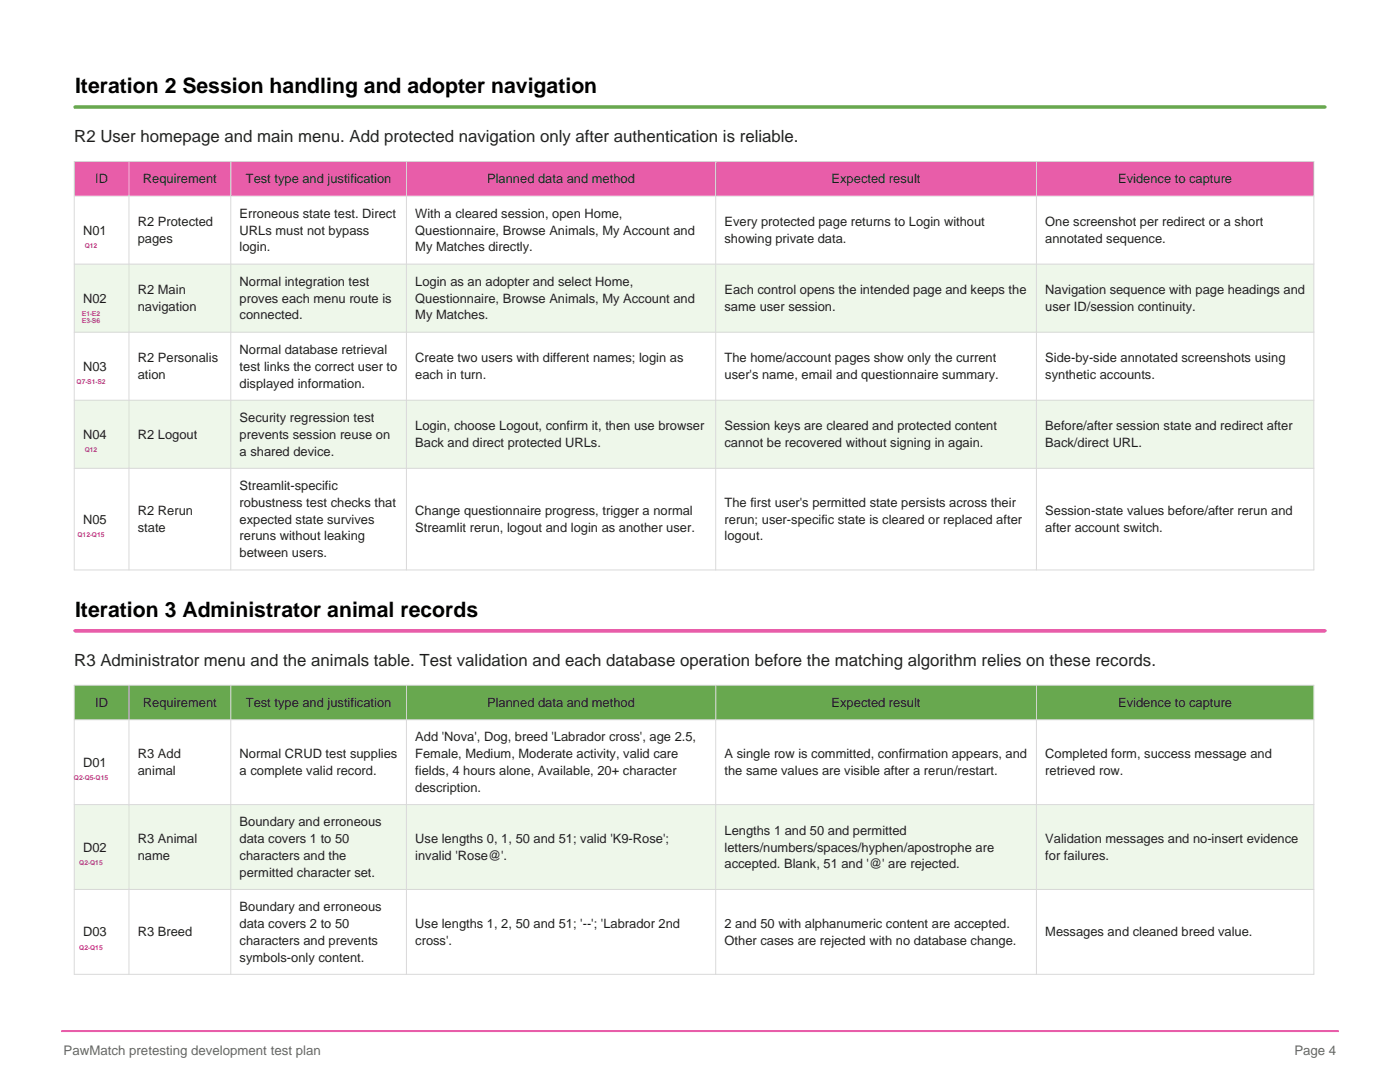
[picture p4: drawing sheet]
<svg xmlns="http://www.w3.org/2000/svg" width="279mm" height="216mm" viewBox="0 0 279 216" stroke-linecap="round" stroke-linejoin="round" font-family="sans-serif">
<defs><g id="words">
<g font-size="4.2">
<text x="15" y="18.5">Iteration 2 Session handling and adopter navigation</text>
<text x="15" y="123">Iteration 3 Administrator animal records</text>
</g>
<g font-size="3.4" fill="#222">
<text x="14.8" y="28.4">R2 User homepage and main menu. Add protected navigation only after authentication is reliable.</text>
<text x="14.8" y="132.9">R3 Administrator menu and the animals table. Test validation and each database operation before the matching algorithm relies on these records.</text>
</g>
<g font-size="2.6" fill="#222">
<text x="19" y="36.6">ID</text>
<text x="28.5" y="36.6">Requirement</text>
<text x="49.1" y="36.6">Test type and justification</text>
<text x="97.2" y="36.6">Planned data and method</text>
<text x="166" y="36.6">Expected result</text>
<text x="223.1" y="36.6">Evidence to capture</text>
<text x="16.6" y="46.8">N01</text>
<text x="27.5" y="45.1">R2 Protected</text>
<text x="47.8" y="43.5">Erroneous state test. Direct</text>
<text x="47.8" y="46.8">URLs must not bypass</text>
<text x="82.9" y="43.5">With a cleared session, open Home,</text>
<text x="82.9" y="46.8">Questionnaire, Browse Animals, My Account and</text>
<text x="144.6" y="45.1">Every protected page returns to Login without</text>
<text x="208.6" y="45.1">One screenshot per redirect or a short</text>
<text x="27.5" y="48.5">pages</text>
<text x="47.8" y="50.2">login.</text>
<text x="82.9" y="50.2">My Matches directly.</text>
<text x="144.6" y="48.5">showing private data.</text>
<text x="208.6" y="48.5">annotated sequence.</text>
<text x="27.5" y="58.7">R2 Main</text>
<text x="47.8" y="57">Normal integration test</text>
<text x="82.9" y="57">Login as an adopter and select Home,</text>
<text x="144.6" y="58.7">Each control opens the intended page and keeps the</text>
<text x="208.6" y="58.7">Navigation sequence with page headings and</text>
<text x="16.6" y="60.4">N02</text>
<text x="27.5" y="62.1">navigation</text>
<text x="47.8" y="60.4">proves each menu route is</text>
<text x="47.8" y="63.7">connected.</text>
<text x="82.9" y="60.4">Questionnaire, Browse Animals, My Account and</text>
<text x="82.9" y="63.7">My Matches.</text>
<text x="144.6" y="62.1">same user session.</text>
<text x="208.6" y="62.1">user ID/session continuity.</text>
<text x="47.8" y="70.6">Normal database retrieval</text>
<text x="16.6" y="74">N03</text>
<text x="27.5" y="72.3">R2 Personalis</text>
<text x="27.5" y="75.6">ation</text>
<text x="47.8" y="74">test links the correct user to</text>
<text x="47.8" y="77.3">displayed information.</text>
<text x="82.9" y="72.3">Create two users with different names; login as</text>
<text x="82.9" y="75.6">each in turn.</text>
<text x="144.6" y="72.3">The home/account pages show only the current</text>
<text x="144.6" y="75.6">user's name, email and questionnaire summary.</text>
<text x="208.6" y="72.3">Side-by-side annotated screenshots using</text>
<text x="208.6" y="75.6">synthetic accounts.</text>
<text x="16.6" y="87.6">N04</text>
<text x="27.5" y="87.6">R2 Logout</text>
<text x="47.8" y="84.2">Security regression test</text>
<text x="47.8" y="87.6">prevents session reuse on</text>
<text x="82.9" y="85.9">Login, choose Logout, confirm it, then use browser</text>
<text x="82.9" y="89.2">Back and direct protected URLs.</text>
<text x="144.6" y="85.9">Session keys are cleared and protected content</text>
<text x="144.6" y="89.2">cannot be recovered without signing in again.</text>
<text x="208.6" y="85.9">Before/after session state and redirect after</text>
<text x="208.6" y="89.2">Back/direct URL.</text>
<text x="47.8" y="90.9">a shared device.</text>
<text x="47.8" y="97.8">Streamlit-specific</text>
<text x="47.8" y="101.1">robustness test checks that</text>
<text x="144.6" y="101.1">The first user's permitted state persists across their</text>
<text x="16.6" y="104.5">N05</text>
<text x="27.5" y="102.8">R2 Rerun</text>
<text x="27.5" y="106.2">state</text>
<text x="47.8" y="104.5">expected state survives</text>
<text x="47.8" y="107.8">reruns without leaking</text>
<text x="82.9" y="102.8">Change questionnaire progress, trigger a normal</text>
<text x="82.9" y="106.2">Streamlit rerun, logout and login as another user.</text>
<text x="144.6" y="104.5">rerun; user-specific state is cleared or replaced after</text>
<text x="144.6" y="107.8">logout.</text>
<text x="208.6" y="102.8">Session-state values before/after rerun and</text>
<text x="208.6" y="106.2">after account switch.</text>
<text x="47.8" y="111.2">between users.</text>
<text x="19" y="141.1">ID</text>
<text x="28.5" y="141.1">Requirement</text>
<text x="49.1" y="141.1">Test type and justification</text>
<text x="97.2" y="141.1">Planned data and method</text>
<text x="166" y="141.1">Expected result</text>
<text x="223.1" y="141.1">Evidence to capture</text>
<text x="82.9" y="148">Add 'Nova', Dog, breed 'Labrador cross', age 2.5,</text>
<text x="16.6" y="153">D01</text>
<text x="27.5" y="151.3">R3 Add</text>
<text x="27.5" y="154.7">animal</text>
<text x="47.8" y="151.3">Normal CRUD test supplies</text>
<text x="47.8" y="154.7">a complete valid record.</text>
<text x="82.9" y="151.3">Female, Medium, Moderate activity, valid care</text>
<text x="82.9" y="154.7">fields, 4 hours alone, Available, 20+ character</text>
<text x="144.6" y="151.3">A single row is committed, confirmation appears, and</text>
<text x="144.6" y="154.7">the same values are visible after a rerun/restart.</text>
<text x="208.6" y="151.3">Completed form, success message and</text>
<text x="208.6" y="154.7">retrieved row.</text>
<text x="82.9" y="158">description.</text>
<text x="47.8" y="164.9">Boundary and erroneous</text>
<text x="144.6" y="166.6">Lengths 1 and 50 and permitted</text>
<text x="16.6" y="169.9">D02</text>
<text x="27.5" y="168.2">R3 Animal</text>
<text x="27.5" y="171.6">name</text>
<text x="47.8" y="168.2">data covers 1 to 50</text>
<text x="47.8" y="171.6">characters and the</text>
<text x="82.9" y="168.2">Use lengths 0, 1, 50 and 51; valid 'K9-Rose';</text>
<text x="82.9" y="171.6">invalid 'Rose@'.</text>
<text x="144.6" y="169.9">letters/numbers/spaces/hyphen/apostrophe are</text>
<text x="144.6" y="173.3">accepted. Blank, 51 and '@' are rejected.</text>
<text x="208.6" y="168.2">Validation messages and no-insert evidence</text>
<text x="208.6" y="171.6">for failures.</text>
<text x="47.8" y="174.9">permitted character set.</text>
<text x="47.8" y="181.8">Boundary and erroneous</text>
<text x="47.8" y="185.2">data covers 2 to 50</text>
<text x="82.9" y="185.2">Use lengths 1, 2, 50 and 51; '--'; 'Labrador 2nd</text>
<text x="144.6" y="185.2">2 and 50 with alphanumeric content are accepted.</text>
<text x="16.6" y="186.8">D03</text>
<text x="27.5" y="186.8">R3 Breed</text>
<text x="47.8" y="188.5">characters and prevents</text>
<text x="47.8" y="191.9">symbols-only content.</text>
<text x="82.9" y="188.5">cross'.</text>
<text x="144.6" y="188.5">Other cases are rejected with no database change.</text>
<text x="208.6" y="186.8">Messages and cleaned breed value.</text>
</g>
<g font-size="2.6" fill="#666">
<text x="12.7" y="210.6">PawMatch pretesting development test plan</text>
<text x="258.3" y="210.6">Page 4</text>
</g>
<g font-size="1.3" fill="#c23b83">
<text x="16.9" y="49.4">Q12</text>
<text x="16.3" y="63">E1·E2</text>
<text x="16.3" y="64.5">E3·S6</text>
<text x="15.3" y="76.6">Q7·S1·S2</text>
<text x="16.9" y="90.2">Q12</text>
<text x="15.4" y="107.1">Q12·Q15</text>
<text x="14.7" y="155.6">Q2·Q5·Q15</text>
<text x="15.8" y="172.5">Q2·Q15</text>
<text x="15.8" y="189.5">Q2·Q15</text>
</g>
</g></defs>
<path d="M12.2 205.7h255" fill="none" stroke="#e85da9" stroke-width=".39"/>
<path d="M15 14.3h249.4v7.1h-249.4z" fill-rule="evenodd" fill="#fff"/>
<path d="M15 21.4h249.4" fill="none" stroke="#68a84f" stroke-width=".71"/>
<path d="M14.8 32.2h247.4v6.9h-247.4z" fill-rule="evenodd" fill="#e85da9"/>
<g fill="#eef7ea">
<path d="M14.8 52.7h247.4v13.6h-247.4z" fill-rule="evenodd"/>
<path d="M14.8 79.9h247.4v13.5h-247.4z" fill-rule="evenodd"/>
</g>
<path d="M14.8 32.2h247.4v81.5h-247.4zM14.8 39.1h247.4M25.7 32.2v81.5M46.1 32.2v81.5M81.1 32.2v81.5M142.8 32.2v81.5M206.8 32.2v81.5M14.8 52.7h247.4M14.8 66.3h247.4M14.8 79.9h247.4M14.8 93.4h247.4" fill="none" stroke="#d9d9d9" stroke-width=".2"/>
<path d="M15 118.8h249.4v7.1h-249.4z" fill-rule="evenodd" fill="#fff"/>
<path d="M15 125.9h249.4" fill="none" stroke="#e85da9" stroke-width=".71"/>
<path d="M14.8 136.7h247.4v6.9h-247.4z" fill-rule="evenodd" fill="#68a84f"/>
<path d="M14.8 160.5h247.4v17h-247.4z" fill-rule="evenodd" fill="#eef7ea"/>
<path d="M14.8 136.7h247.4v57.7h-247.4zM25.7 136.7v57.7M46.1 136.7v57.7M81.1 136.7v57.7M142.8 136.7v57.7M206.8 136.7v57.7M14.8 143.6h247.4M14.8 160.5h247.4M14.8 177.5h247.4" fill="none" stroke="#d9d9d9" stroke-width=".2"/>
<use href="#words"/>
</svg>
